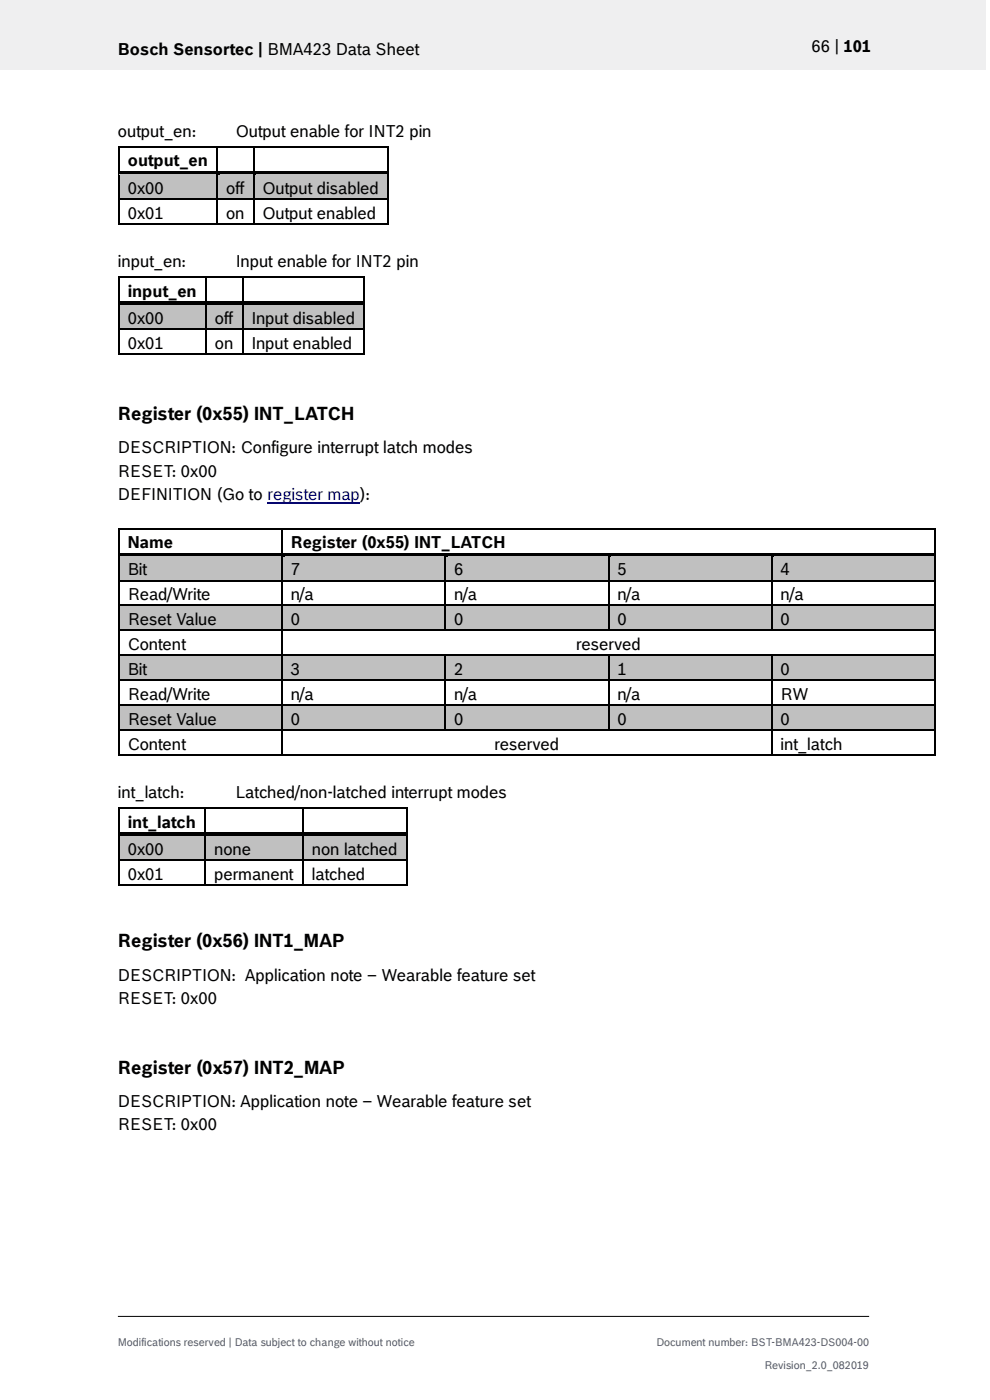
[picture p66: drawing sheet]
<svg xmlns="http://www.w3.org/2000/svg" width="210mm" height="297mm" viewBox="0 0 210 297" stroke-linecap="round" stroke-linejoin="round" font-family="sans-serif">
<defs><g id="words">
<g font-size="3.9">
<text x="25" y="89.2">Register (0x55) INT_LATCH</text>
<text x="25" y="201">Register (0x56) INT1_MAP</text>
<text x="25" y="227.8">Register (0x57) INT2_MAP</text>
</g>
<g font-size="3.5">
<text x="25" y="11.6">Bosch Sensortec | BMA423 Data Sheet</text>
<text x="172.1" y="11">66 | 101</text>
<text x="25" y="29">output_en:</text>
<text x="50" y="29">Output enable for INT2 pin</text>
<text x="27.1" y="35.3">output_en</text>
<text x="27.1" y="41.1">0x00</text>
<text x="48" y="41.1">off</text>
<text x="55.7" y="41.1">Output disabled</text>
<text x="27.1" y="46.4">0x01</text>
<text x="48" y="46.4">on</text>
<text x="55.7" y="46.4">Output enabled</text>
<text x="25" y="56.6">input_en:</text>
<text x="50" y="56.6">Input enable for INT2 pin</text>
<text x="27.1" y="63">input_en</text>
<text x="27.1" y="68.7">0x00</text>
<text x="45.6" y="68.7">off</text>
<text x="53.3" y="68.7">Input disabled</text>
<text x="27.1" y="74">0x01</text>
<text x="45.6" y="74">on</text>
<text x="53.3" y="74">Input enabled</text>
<text x="25" y="96.2">DESCRIPTION: Configure interrupt latch modes</text>
<text x="25" y="101.2">RESET: 0x00</text>
<text x="25" y="106.1">DEFINITION (Go to register map):</text>
<text x="27.1" y="116.3">Name</text>
<text x="61.7" y="116.3">Register (0x55) INT_LATCH</text>
<text x="27.1" y="122">Bit</text>
<text x="61.7" y="122">7</text>
<text x="96.3" y="122">6</text>
<text x="131" y="122">5</text>
<text x="165.6" y="122">4</text>
<text x="27.1" y="127.3">Read/Write</text>
<text x="61.7" y="127.3">n/a</text>
<text x="96.3" y="127.3">n/a</text>
<text x="131" y="127.3">n/a</text>
<text x="165.6" y="127.3">n/a</text>
<text x="27.1" y="132.6">Reset Value</text>
<text x="27.1" y="137.9">Content</text>
<text x="61.7" y="132.6">0</text>
<text x="96.3" y="132.6">0</text>
<text x="122.2" y="137.9">reserved</text>
<text x="131" y="132.6">0</text>
<text x="165.6" y="132.6">0</text>
<text x="27.1" y="143.2">Bit</text>
<text x="61.7" y="143.2">3</text>
<text x="96.3" y="143.2">2</text>
<text x="131" y="143.2">1</text>
<text x="165.6" y="143.2">0</text>
<text x="27.1" y="148.5">Read/Write</text>
<text x="61.7" y="148.5">n/a</text>
<text x="96.3" y="148.5">n/a</text>
<text x="131" y="148.5">n/a</text>
<text x="165.6" y="148.5">RW</text>
<text x="27.1" y="153.8">Reset Value</text>
<text x="61.7" y="153.8">0</text>
<text x="96.3" y="153.8">0</text>
<text x="131" y="153.8">0</text>
<text x="165.6" y="153.8">0</text>
<text x="27.1" y="159.1">Content</text>
<text x="104.9" y="159.1">reserved</text>
<text x="165.6" y="159.1">int_latch</text>
<text x="25" y="169.3">int_latch:</text>
<text x="50" y="169.3">Latched/non-latched interrupt modes</text>
<text x="27.1" y="175.7">int_latch</text>
<text x="27.1" y="181.4">0x00</text>
<text x="45.4" y="181.4">none</text>
<text x="66.1" y="181.4">non latched</text>
<text x="27.1" y="186.7">0x01</text>
<text x="45.4" y="186.7">permanent</text>
<text x="66.1" y="186.7">latched</text>
<text x="25" y="208.1">DESCRIPTION: Application note – Wearable feature set</text>
<text x="25" y="213">RESET: 0x00</text>
<text x="25" y="234.9">DESCRIPTION: Application note – Wearable feature set</text>
<text x="25" y="239.8">RESET: 0x00</text>
</g>
<g font-size="2.3" fill="#535f6b">
<text x="25" y="285.6">Modifications reserved | Data subject to change without notice</text>
<text x="139.3" y="285.6">Document number: BST-BMA423-DS004-00</text>
<text x="162.2" y="290.5">Revision_2.0_082019</text>
</g>
</g></defs>
<path d="M-.1 0h209.2v14.8h-209.2z" fill-rule="evenodd" fill="#efeff0"/>
<path d="M25 279.3h159.4" fill="none" stroke="#000" stroke-width=".21"/>
<g fill="#000">
<path d="M25 31h.4v.3h-.4z" fill-rule="evenodd"/>
<path d="M25 31h.4v.3h-.4z" fill-rule="evenodd"/>
<path d="M45.9 31h.3v.3h-.3z" fill-rule="evenodd"/>
<path d="M53.6 31h.4v.3h-.4z" fill-rule="evenodd"/>
<path d="M82.2 31h.3v.3h-.3z" fill-rule="evenodd"/>
<path d="M82.2 31h.3v.3h-.3z" fill-rule="evenodd"/>
</g>
<path d="M25.2 31.3v5M25.4 31.2h20.5M46.1 31.3v5M46.2 31.2h7.4M53.8 31.3v5M54 31.2h28.2M82.4 31.3v5" fill="none" stroke="#000" stroke-width=".34"/>
<g fill="#c0c0c0">
<path d="M25.4 37.1h20.5v4.9h-20.5z" fill-rule="evenodd"/>
<path d="M27.1 37.1h17.1v4.9h-17.1z" fill-rule="evenodd"/>
<path d="M46.2 37.1h7.4v4.9h-7.4z" fill-rule="evenodd"/>
<path d="M48 37.1h3.9v4.9h-3.9z" fill-rule="evenodd"/>
<path d="M54 37.1h28.1v4.9h-28.1z" fill-rule="evenodd"/>
<path d="M55.7 37.1h24.7v4.9h-24.7z" fill-rule="evenodd"/>
</g>
<g fill="#000">
<path d="M25 36.3h.4v.8h-.4z" fill-rule="evenodd"/>
<path d="M25.4 36.3h20.5v.7h-20.5z" fill-rule="evenodd"/>
</g>
<path d="M25.4 37.1h20.5" fill="none" stroke="#c0c0c0" stroke-width=".21"/>
<path d="M46.2 37l.5 .1z" fill-rule="evenodd" fill="#c0c0c0"/>
<g fill="#000">
<path d="M45.9 37l.3 .1z" fill-rule="evenodd"/>
<path d="M45.9 36.3h.8v.7h-.8z" fill-rule="evenodd"/>
<path d="M46.7 36.3h6.9v.7h-6.9z" fill-rule="evenodd"/>
</g>
<path d="M46.7 37.1h6.9" fill="none" stroke="#c0c0c0" stroke-width=".21"/>
<path d="M54 37l.4 .1z" fill-rule="evenodd" fill="#c0c0c0"/>
<g fill="#000">
<path d="M53.6 37l.4 .1z" fill-rule="evenodd"/>
<path d="M53.6 36.3h.8v.7h-.8z" fill-rule="evenodd"/>
<path d="M54.4 36.3h27.8v.7h-27.8z" fill-rule="evenodd"/>
<path d="M82.2 36.3h.3v.8h-.3z" fill-rule="evenodd"/>
<path d="M25 42h.4v.4h-.4z" fill-rule="evenodd"/>
<path d="M25 47.3h.4v.4h-.4z" fill-rule="evenodd"/>
<path d="M25 47.3h.4v.4h-.4z" fill-rule="evenodd"/>
<path d="M25 58.6h.4v.4h-.4z" fill-rule="evenodd"/>
<path d="M25 58.6h.4v.4h-.4z" fill-rule="evenodd"/>
<path d="M43.6 58.6h.3v.4h-.3z" fill-rule="evenodd"/>
<path d="M45.9 42h.3v.4h-.3z" fill-rule="evenodd"/>
<path d="M45.9 47.3h.3v.4h-.3z" fill-rule="evenodd"/>
<path d="M51.3 58.6h.4v.4h-.4z" fill-rule="evenodd"/>
<path d="M53.6 42h.4v.4h-.4z" fill-rule="evenodd"/>
<path d="M53.6 47.3h.4v.4h-.4z" fill-rule="evenodd"/>
<path d="M77.1 58.6h.3v.4h-.3z" fill-rule="evenodd"/>
<path d="M77.1 58.6h.3v.4h-.3z" fill-rule="evenodd"/>
<path d="M82.2 42h.3v.4h-.3z" fill-rule="evenodd"/>
<path d="M82.2 47.3h.3v.4h-.3z" fill-rule="evenodd"/>
<path d="M82.2 47.3h.3v.4h-.3z" fill-rule="evenodd"/>
</g>
<path d="M54.4 37.1h27.8" fill="none" stroke="#c0c0c0" stroke-width=".21"/>
<g fill="none" stroke="#000" stroke-width=".34">
<path d="M25.2 37.1v4.9M46.1 37.1v4.9M53.8 37.1v4.9M82.4 37.1v4.9M25.2 42.4v4.9M25.2 59v4.9M25.4 42.2h20.5M25.4 47.5h20.5M25.4 58.8h18.2M43.7 59v4.9M43.9 58.8h7.4M46.1 42.4v4.9"/>
<path d="M46.2 42.2h7.4M46.2 47.5h7.4M51.5 59v4.9M51.7 58.8h25.4M53.8 42.4v4.9M54 42.2h28.2M54 47.5h28.2M77.3 59v4.9M82.4 42.4v4.9"/>
</g>
<g fill="#c0c0c0">
<path d="M25.4 64.7h18.1v4.9h-18.1z" fill-rule="evenodd"/>
<path d="M27.1 64.7h14.7v4.9h-14.7z" fill-rule="evenodd"/>
<path d="M43.9 64.7h7.4v4.9h-7.4z" fill-rule="evenodd"/>
<path d="M45.6 64.7h3.9v4.9h-3.9z" fill-rule="evenodd"/>
<path d="M51.7 64.7h25.4v4.9h-25.4z" fill-rule="evenodd"/>
<path d="M53.3 64.7h22.1v4.9h-22.1z" fill-rule="evenodd"/>
</g>
<g fill="#000">
<path d="M25 63.9h.4v.8h-.4z" fill-rule="evenodd"/>
<path d="M25.4 63.9h18.2v.8h-18.2z" fill-rule="evenodd"/>
</g>
<path d="M25.4 64.7h18.2" fill="none" stroke="#c0c0c0" stroke-width=".21"/>
<path d="M43.9 64.7h.4z" fill-rule="evenodd" fill="#c0c0c0"/>
<g fill="#000">
<path d="M43.6 64.7h.3z" fill-rule="evenodd"/>
<path d="M43.6 63.9h.7v.8h-.7z" fill-rule="evenodd"/>
<path d="M44.3 63.9h7v.8h-7z" fill-rule="evenodd"/>
</g>
<path d="M44.3 64.7h7" fill="none" stroke="#c0c0c0" stroke-width=".21"/>
<path d="M51.7 64.7h.4z" fill-rule="evenodd" fill="#c0c0c0"/>
<g fill="#000">
<path d="M25 69.6h.4v.4h-.4z" fill-rule="evenodd"/>
<path d="M25 74.9h.4v.4h-.4z" fill-rule="evenodd"/>
<path d="M25 74.9h.4v.4h-.4z" fill-rule="evenodd"/>
<path d="M43.6 69.6h.3v.4h-.3z" fill-rule="evenodd"/>
<path d="M43.6 74.9h.3v.4h-.3z" fill-rule="evenodd"/>
<path d="M51.3 64.7h.4z" fill-rule="evenodd"/>
<path d="M51.3 63.9h.8v.8h-.8z" fill-rule="evenodd"/>
<path d="M51.3 69.6h.4v.4h-.4z" fill-rule="evenodd"/>
<path d="M51.3 74.9h.4v.4h-.4z" fill-rule="evenodd"/>
<path d="M52.1 63.9h25v.8h-25z" fill-rule="evenodd"/>
<path d="M77.1 63.9h.3v.8h-.3z" fill-rule="evenodd"/>
<path d="M77.1 69.6h.3v.4h-.3z" fill-rule="evenodd"/>
<path d="M77.1 74.9h.3v.4h-.3z" fill-rule="evenodd"/>
<path d="M77.1 74.9h.3v.4h-.3z" fill-rule="evenodd"/>
<path d="M25 112h.4v.3h-.4z" fill-rule="evenodd"/>
<path d="M25 112h.4v.3h-.4z" fill-rule="evenodd"/>
<path d="M59.7 112h.3v.3h-.3z" fill-rule="evenodd"/>
<path d="M198.2 112h.3v.3h-.3z" fill-rule="evenodd"/>
<path d="M198.2 112h.3v.3h-.3z" fill-rule="evenodd"/>
</g>
<path d="M52.1 64.7h25" fill="none" stroke="#c0c0c0" stroke-width=".21"/>
<g fill="none" stroke="#000" stroke-width=".34">
<path d="M25.2 64.7v4.9M25.2 70v4.9M25.4 69.8h18.2M25.4 75.1h18.2M43.7 64.7v4.9M43.7 70v4.9M43.9 69.8h7.4M43.9 75.1h7.4M51.5 64.7v4.9M51.5 70v4.9M51.7 69.8h25.4M51.7 75.1h25.4"/>
<path d="M77.3 64.7v4.9M77.3 70v4.9M25.2 112.3v5M25.4 112.2h34.3M59.8 112.3v5M60 112.2h138.2M198.3 112.3v5"/>
</g>
<path d="M56.7 106.7h19.7" fill="none" stroke="#00f" stroke-width=".25"/>
<g fill="#c0c0c0">
<path d="M25.4 118.1h34.2v4.9h-34.2z" fill-rule="evenodd"/>
<path d="M27.1 118.1h30.8v4.9h-30.8z" fill-rule="evenodd"/>
<path d="M60 118.1h34.2v4.9h-34.2z" fill-rule="evenodd"/>
<path d="M61.7 118.1h30.8v4.9h-30.8z" fill-rule="evenodd"/>
<path d="M94.6 118.1h34.3v4.9h-34.3z" fill-rule="evenodd"/>
<path d="M96.3 118.1h30.9v4.9h-30.9z" fill-rule="evenodd"/>
<path d="M129.2 118.1h34.3v4.9h-34.3z" fill-rule="evenodd"/>
<path d="M131 118.1h30.8v4.9h-30.8z" fill-rule="evenodd"/>
<path d="M163.9 118.1h34.3v4.9h-34.3z" fill-rule="evenodd"/>
<path d="M165.6 118.1h30.8v4.9h-30.8z" fill-rule="evenodd"/>
</g>
<g fill="#000">
<path d="M25 117.3h.4v.8h-.4z" fill-rule="evenodd"/>
<path d="M25.4 117.3h34.3v.7h-34.3z" fill-rule="evenodd"/>
</g>
<path d="M25.4 118.1h34.3" fill="none" stroke="#c0c0c0" stroke-width=".21"/>
<path d="M60 118l.4 .1z" fill-rule="evenodd" fill="#c0c0c0"/>
<g fill="#000">
<path d="M59.7 118l.3 .1z" fill-rule="evenodd"/>
<path d="M59.7 117.3h.7v.7h-.7z" fill-rule="evenodd"/>
<path d="M60.4 117.3h33.9v.7h-33.9z" fill-rule="evenodd"/>
</g>
<path d="M60.4 118.1h33.9" fill="none" stroke="#c0c0c0" stroke-width=".21"/>
<path d="M94.6 118l.5 .1z" fill-rule="evenodd" fill="#c0c0c0"/>
<g fill="#000">
<path d="M94.3 118l.3 .1z" fill-rule="evenodd"/>
<path d="M94.3 117.3h.8v.7h-.8z" fill-rule="evenodd"/>
<path d="M95.1 117.3h33.8v.7h-33.8z" fill-rule="evenodd"/>
</g>
<path d="M95.1 118.1h33.8" fill="none" stroke="#c0c0c0" stroke-width=".21"/>
<path d="M129.3 118l.4 .1z" fill-rule="evenodd" fill="#c0c0c0"/>
<g fill="#000">
<path d="M128.9 118l.4 .1z" fill-rule="evenodd"/>
<path d="M128.9 117.3h.8v.7h-.8z" fill-rule="evenodd"/>
<path d="M129.7 117.3h33.8v.7h-33.8z" fill-rule="evenodd"/>
</g>
<path d="M129.7 118.1h33.8" fill="none" stroke="#c0c0c0" stroke-width=".21"/>
<path d="M163.9 118l.4 .1z" fill-rule="evenodd" fill="#c0c0c0"/>
<g fill="#000">
<path d="M163.5 118l.4 .1z" fill-rule="evenodd"/>
<path d="M163.5 117.3h.8v.7h-.8z" fill-rule="evenodd"/>
<path d="M164.3 117.3h33.9v.7h-33.9z" fill-rule="evenodd"/>
<path d="M198.2 117.3h.3v.8h-.3z" fill-rule="evenodd"/>
<path d="M25 123h.4v.3h-.4z" fill-rule="evenodd"/>
<path d="M59.7 123h.3v.3h-.3z" fill-rule="evenodd"/>
<path d="M94.3 123h.3v.3h-.3z" fill-rule="evenodd"/>
<path d="M128.9 123h.4v.3h-.4z" fill-rule="evenodd"/>
<path d="M163.5 123h.4v.3h-.4z" fill-rule="evenodd"/>
<path d="M198.2 123h.3v.3h-.3z" fill-rule="evenodd"/>
</g>
<path d="M164.3 118.1h33.9" fill="none" stroke="#c0c0c0" stroke-width=".21"/>
<g fill="none" stroke="#000" stroke-width=".34">
<path d="M25.2 118.1v4.9M59.8 118.1v4.9M94.5 118.1v4.9M129.1 118.1v4.9M163.7 118.1v4.9M198.3 118.1v4.9M25.2 123.3v5M25.4 123.2h34.3M59.8 123.3v5M60 123.2h34.3M94.5 123.3v5M94.6 123.2h34.3"/>
<path d="M129.1 123.3v5M129.3 123.2h34.2M163.7 123.3v5M163.9 123.2h34.3M198.3 123.3v5"/>
</g>
<g fill="#c0c0c0">
<path d="M25.4 128.7h34.2v4.9h-34.2z" fill-rule="evenodd"/>
<path d="M27.1 128.7h30.8v4.9h-30.8z" fill-rule="evenodd"/>
<path d="M60 128.7h34.2v4.9h-34.2z" fill-rule="evenodd"/>
<path d="M61.7 128.7h30.8v4.9h-30.8z" fill-rule="evenodd"/>
<path d="M94.6 128.7h34.3v4.9h-34.3z" fill-rule="evenodd"/>
<path d="M96.3 128.7h30.9v4.9h-30.9z" fill-rule="evenodd"/>
<path d="M129.2 128.7h34.3v4.9h-34.3z" fill-rule="evenodd"/>
<path d="M131 128.7h30.8v4.9h-30.8z" fill-rule="evenodd"/>
<path d="M163.9 128.7h34.3v4.9h-34.3z" fill-rule="evenodd"/>
<path d="M165.6 128.7h30.8v4.9h-30.8z" fill-rule="evenodd"/>
</g>
<g fill="#000">
<path d="M25 128.3h.4v.3h-.4z" fill-rule="evenodd"/>
<path d="M25 133.6h.4v.3h-.4z" fill-rule="evenodd"/>
<path d="M59.7 128.3h.3v.3h-.3z" fill-rule="evenodd"/>
<path d="M59.7 133.6h.3v.3h-.3z" fill-rule="evenodd"/>
<path d="M94.3 128.3h.3v.3h-.3z" fill-rule="evenodd"/>
<path d="M94.3 133.6h.3v.3h-.3z" fill-rule="evenodd"/>
<path d="M128.9 128.3h.4v.3h-.4z" fill-rule="evenodd"/>
<path d="M128.9 133.6h.4v.3h-.4z" fill-rule="evenodd"/>
<path d="M163.5 128.3h.4v.3h-.4z" fill-rule="evenodd"/>
<path d="M163.5 133.6h.4v.3h-.4z" fill-rule="evenodd"/>
<path d="M198.2 128.3h.3v.3h-.3z" fill-rule="evenodd"/>
<path d="M198.2 133.6h.3v.3h-.3z" fill-rule="evenodd"/>
</g>
<g fill="none" stroke="#000" stroke-width=".34">
<path d="M25.2 128.6v5M25.2 133.9v5M25.4 128.5h34.3M25.4 133.7h34.3M59.8 128.6v5M59.8 133.9v5M60 128.5h34.3M60 133.7h34.3M94.5 128.6v5M94.6 128.5h34.3M94.6 133.7h34.3M129.1 128.6v5"/>
<path d="M129.3 128.5h34.2M129.3 133.7h34.2M163.7 128.6v5M163.9 128.5h34.3M163.9 133.7h34.3M198.3 128.6v5M198.3 133.9v5"/>
</g>
<g fill="#c0c0c0">
<path d="M25.4 139.3h34.2v4.9h-34.2z" fill-rule="evenodd"/>
<path d="M27.1 139.3h30.8v4.9h-30.8z" fill-rule="evenodd"/>
<path d="M60 139.3h34.2v4.9h-34.2z" fill-rule="evenodd"/>
<path d="M61.7 139.3h30.8v4.9h-30.8z" fill-rule="evenodd"/>
<path d="M94.6 139.3h34.3v4.9h-34.3z" fill-rule="evenodd"/>
<path d="M96.3 139.3h30.9v4.9h-30.9z" fill-rule="evenodd"/>
<path d="M129.2 139.3h34.3v4.9h-34.3z" fill-rule="evenodd"/>
<path d="M131 139.3h30.8v4.9h-30.8z" fill-rule="evenodd"/>
<path d="M163.9 139.3h34.3v4.9h-34.3z" fill-rule="evenodd"/>
<path d="M165.6 139.3h30.8v4.9h-30.8z" fill-rule="evenodd"/>
</g>
<g fill="#000">
<path d="M25 138.9h.4v.3h-.4z" fill-rule="evenodd"/>
<path d="M59.7 138.9h.3v.3h-.3z" fill-rule="evenodd"/>
<path d="M94.3 138.9h.3v.3h-.3z" fill-rule="evenodd"/>
<path d="M128.9 138.9h.4v.3h-.4z" fill-rule="evenodd"/>
<path d="M163.5 138.9h.4v.3h-.4z" fill-rule="evenodd"/>
<path d="M198.2 138.9h.3v.3h-.3z" fill-rule="evenodd"/>
<path d="M25 144.2h.4v.3h-.4z" fill-rule="evenodd"/>
<path d="M59.7 144.2h.3v.3h-.3z" fill-rule="evenodd"/>
<path d="M94.3 144.2h.3v.3h-.3z" fill-rule="evenodd"/>
<path d="M128.9 144.2h.4v.3h-.4z" fill-rule="evenodd"/>
<path d="M163.5 144.2h.4v.3h-.4z" fill-rule="evenodd"/>
<path d="M198.2 144.2h.3v.3h-.3z" fill-rule="evenodd"/>
</g>
<g fill="none" stroke="#000" stroke-width=".34">
<path d="M25.2 139.2v5M25.4 139h34.3M59.8 139.2v5M60 139h34.3M94.5 139.2v5M94.6 139h34.3M129.1 139.2v5M129.3 139h34.2M163.7 139.2v5M163.9 139h34.3M198.3 139.2v5M25.2 144.5v5"/>
<path d="M25.4 144.3h34.3M59.8 144.5v5M60 144.3h34.3M94.5 144.5v5M94.6 144.3h34.3M129.1 144.5v5M129.3 144.3h34.2M163.7 144.5v5M163.9 144.3h34.3M198.3 144.5v5"/>
</g>
<g fill="#c0c0c0">
<path d="M25.4 149.8h34.2v4.9h-34.2z" fill-rule="evenodd"/>
<path d="M27.1 149.8h30.8v4.9h-30.8z" fill-rule="evenodd"/>
<path d="M60 149.8h34.2v4.9h-34.2z" fill-rule="evenodd"/>
<path d="M61.7 149.8h30.8v4.9h-30.8z" fill-rule="evenodd"/>
<path d="M94.6 149.8h34.3v4.9h-34.3z" fill-rule="evenodd"/>
<path d="M96.3 149.8h30.9v4.9h-30.9z" fill-rule="evenodd"/>
<path d="M129.2 149.8h34.3v4.9h-34.3z" fill-rule="evenodd"/>
<path d="M131 149.8h30.8v4.9h-30.8z" fill-rule="evenodd"/>
<path d="M163.9 149.8h34.3v4.9h-34.3z" fill-rule="evenodd"/>
<path d="M165.6 149.8h30.8v4.9h-30.8z" fill-rule="evenodd"/>
</g>
<g fill="#000">
<path d="M25 149.5h.4v.3h-.4z" fill-rule="evenodd"/>
<path d="M25 154.7h.4v.4h-.4z" fill-rule="evenodd"/>
<path d="M59.7 149.5h.3v.3h-.3z" fill-rule="evenodd"/>
<path d="M59.7 154.7h.3v.4h-.3z" fill-rule="evenodd"/>
<path d="M94.3 149.5h.3v.3h-.3z" fill-rule="evenodd"/>
<path d="M94.3 154.7h.3v.4h-.3z" fill-rule="evenodd"/>
<path d="M128.9 149.5h.4v.3h-.4z" fill-rule="evenodd"/>
<path d="M128.9 154.7h.4v.4h-.4z" fill-rule="evenodd"/>
<path d="M163.5 149.5h.4v.3h-.4z" fill-rule="evenodd"/>
<path d="M163.5 154.7h.4v.4h-.4z" fill-rule="evenodd"/>
<path d="M198.2 149.5h.3v.3h-.3z" fill-rule="evenodd"/>
<path d="M198.2 154.7h.3v.4h-.3z" fill-rule="evenodd"/>
<path d="M25 160.1h.4v.3h-.4z" fill-rule="evenodd"/>
<path d="M25 160.1h.4v.3h-.4z" fill-rule="evenodd"/>
<path d="M25 171.3h.4v.4h-.4z" fill-rule="evenodd"/>
<path d="M25 171.3h.4v.4h-.4z" fill-rule="evenodd"/>
<path d="M43.4 171.3h.3v.4h-.3z" fill-rule="evenodd"/>
<path d="M59.7 160.1h.3v.3h-.3z" fill-rule="evenodd"/>
<path d="M64.1 171.3h.3v.4h-.3z" fill-rule="evenodd"/>
<path d="M86.1 171.3h.4v.4h-.4z" fill-rule="evenodd"/>
<path d="M86.1 171.3h.4v.4h-.4z" fill-rule="evenodd"/>
<path d="M163.5 160.1h.4v.3h-.4z" fill-rule="evenodd"/>
<path d="M198.2 160.1h.3v.3h-.3z" fill-rule="evenodd"/>
<path d="M198.2 160.1h.3v.3h-.3z" fill-rule="evenodd"/>
</g>
<g fill="none" stroke="#000" stroke-width=".34">
<path d="M25.2 149.8v4.9M25.2 155.1v5M25.4 149.6h34.3M25.4 154.9h34.3M59.8 149.8v4.9M59.8 155.1v5M60 149.6h34.3M60 154.9h34.3M94.5 149.8v4.9M94.6 149.6h34.3M94.6 154.9h34.3M129.1 149.8v4.9"/>
<path d="M129.3 149.6h34.2M129.3 154.9h34.2M163.7 149.8v4.9M163.7 155.1v5M163.9 149.6h34.3M163.9 154.9h34.3M198.3 149.8v4.9M198.3 155.1v5M25.2 171.7v4.9M25.4 160.2h34.3M25.4 171.5h18M43.5 171.7v4.9"/>
<path d="M43.7 171.5h20.4M60 160.2h103.5M64.2 171.7v4.9M64.4 171.5h21.7M86.3 171.7v4.9M163.9 160.2h34.3"/>
</g>
<g fill="#c0c0c0">
<path d="M25.4 177.4h18v5h-18z" fill-rule="evenodd"/>
<path d="M27.1 177.4h14.5v5h-14.5z" fill-rule="evenodd"/>
<path d="M43.7 177.4h20.3v5h-20.3z" fill-rule="evenodd"/>
<path d="M45.4 177.4h16.9v5h-16.9z" fill-rule="evenodd"/>
<path d="M64.4 177.4h21.7v5h-21.7z" fill-rule="evenodd"/>
<path d="M66.1 177.4h18.3v5h-18.3z" fill-rule="evenodd"/>
</g>
<g fill="#000">
<path d="M25 176.6h.4v.8h-.4z" fill-rule="evenodd"/>
<path d="M25.4 176.6h18v.8h-18z" fill-rule="evenodd"/>
</g>
<path d="M25.4 177.4h18" fill="none" stroke="#c0c0c0" stroke-width=".21"/>
<path d="M43.7 177.4h.4z" fill-rule="evenodd" fill="#c0c0c0"/>
<g fill="#000">
<path d="M43.4 177.4h.3z" fill-rule="evenodd"/>
<path d="M43.4 176.6h.7v.8h-.7z" fill-rule="evenodd"/>
<path d="M44.1 176.6h20v.8h-20z" fill-rule="evenodd"/>
</g>
<path d="M44.1 177.4h20" fill="none" stroke="#c0c0c0" stroke-width=".21"/>
<path d="M64.4 177.4h.4z" fill-rule="evenodd" fill="#c0c0c0"/>
<g fill="#000">
<path d="M64.1 177.4h.3z" fill-rule="evenodd"/>
<path d="M64.1 176.6h.7v.8h-.7z" fill-rule="evenodd"/>
<path d="M64.8 176.6h21.3v.8h-21.3z" fill-rule="evenodd"/>
<path d="M86.1 176.6h.4v.8h-.4z" fill-rule="evenodd"/>
<path d="M25 182.4h.4v.3h-.4z" fill-rule="evenodd"/>
<path d="M25 187.7h.4v.3h-.4z" fill-rule="evenodd"/>
<path d="M25 187.7h.4v.3h-.4z" fill-rule="evenodd"/>
<path d="M43.4 182.4h.3v.3h-.3z" fill-rule="evenodd"/>
<path d="M43.4 187.7h.3v.3h-.3z" fill-rule="evenodd"/>
<path d="M64.1 182.4h.3v.3h-.3z" fill-rule="evenodd"/>
<path d="M64.1 187.7h.3v.3h-.3z" fill-rule="evenodd"/>
<path d="M86.1 182.4h.4v.3h-.4z" fill-rule="evenodd"/>
<path d="M86.1 187.7h.4v.3h-.4z" fill-rule="evenodd"/>
<path d="M86.1 187.7h.4v.3h-.4z" fill-rule="evenodd"/>
</g>
<path d="M64.8 177.4h21.3" fill="none" stroke="#c0c0c0" stroke-width=".21"/>
<g fill="none" stroke="#000" stroke-width=".34">
<path d="M25.2 177.4v5M43.5 177.4v5M64.2 177.4v5M86.3 177.4v5M25.2 182.7v5M25.4 182.5h18M25.4 187.9h18M43.5 182.7v5M43.7 182.5h20.4M43.7 187.9h20.4M64.2 182.7v5M64.4 182.5h21.7"/>
<path d="M64.4 187.9h21.7M86.3 182.7v5"/>
</g>
<use href="#words"/>
</svg>
